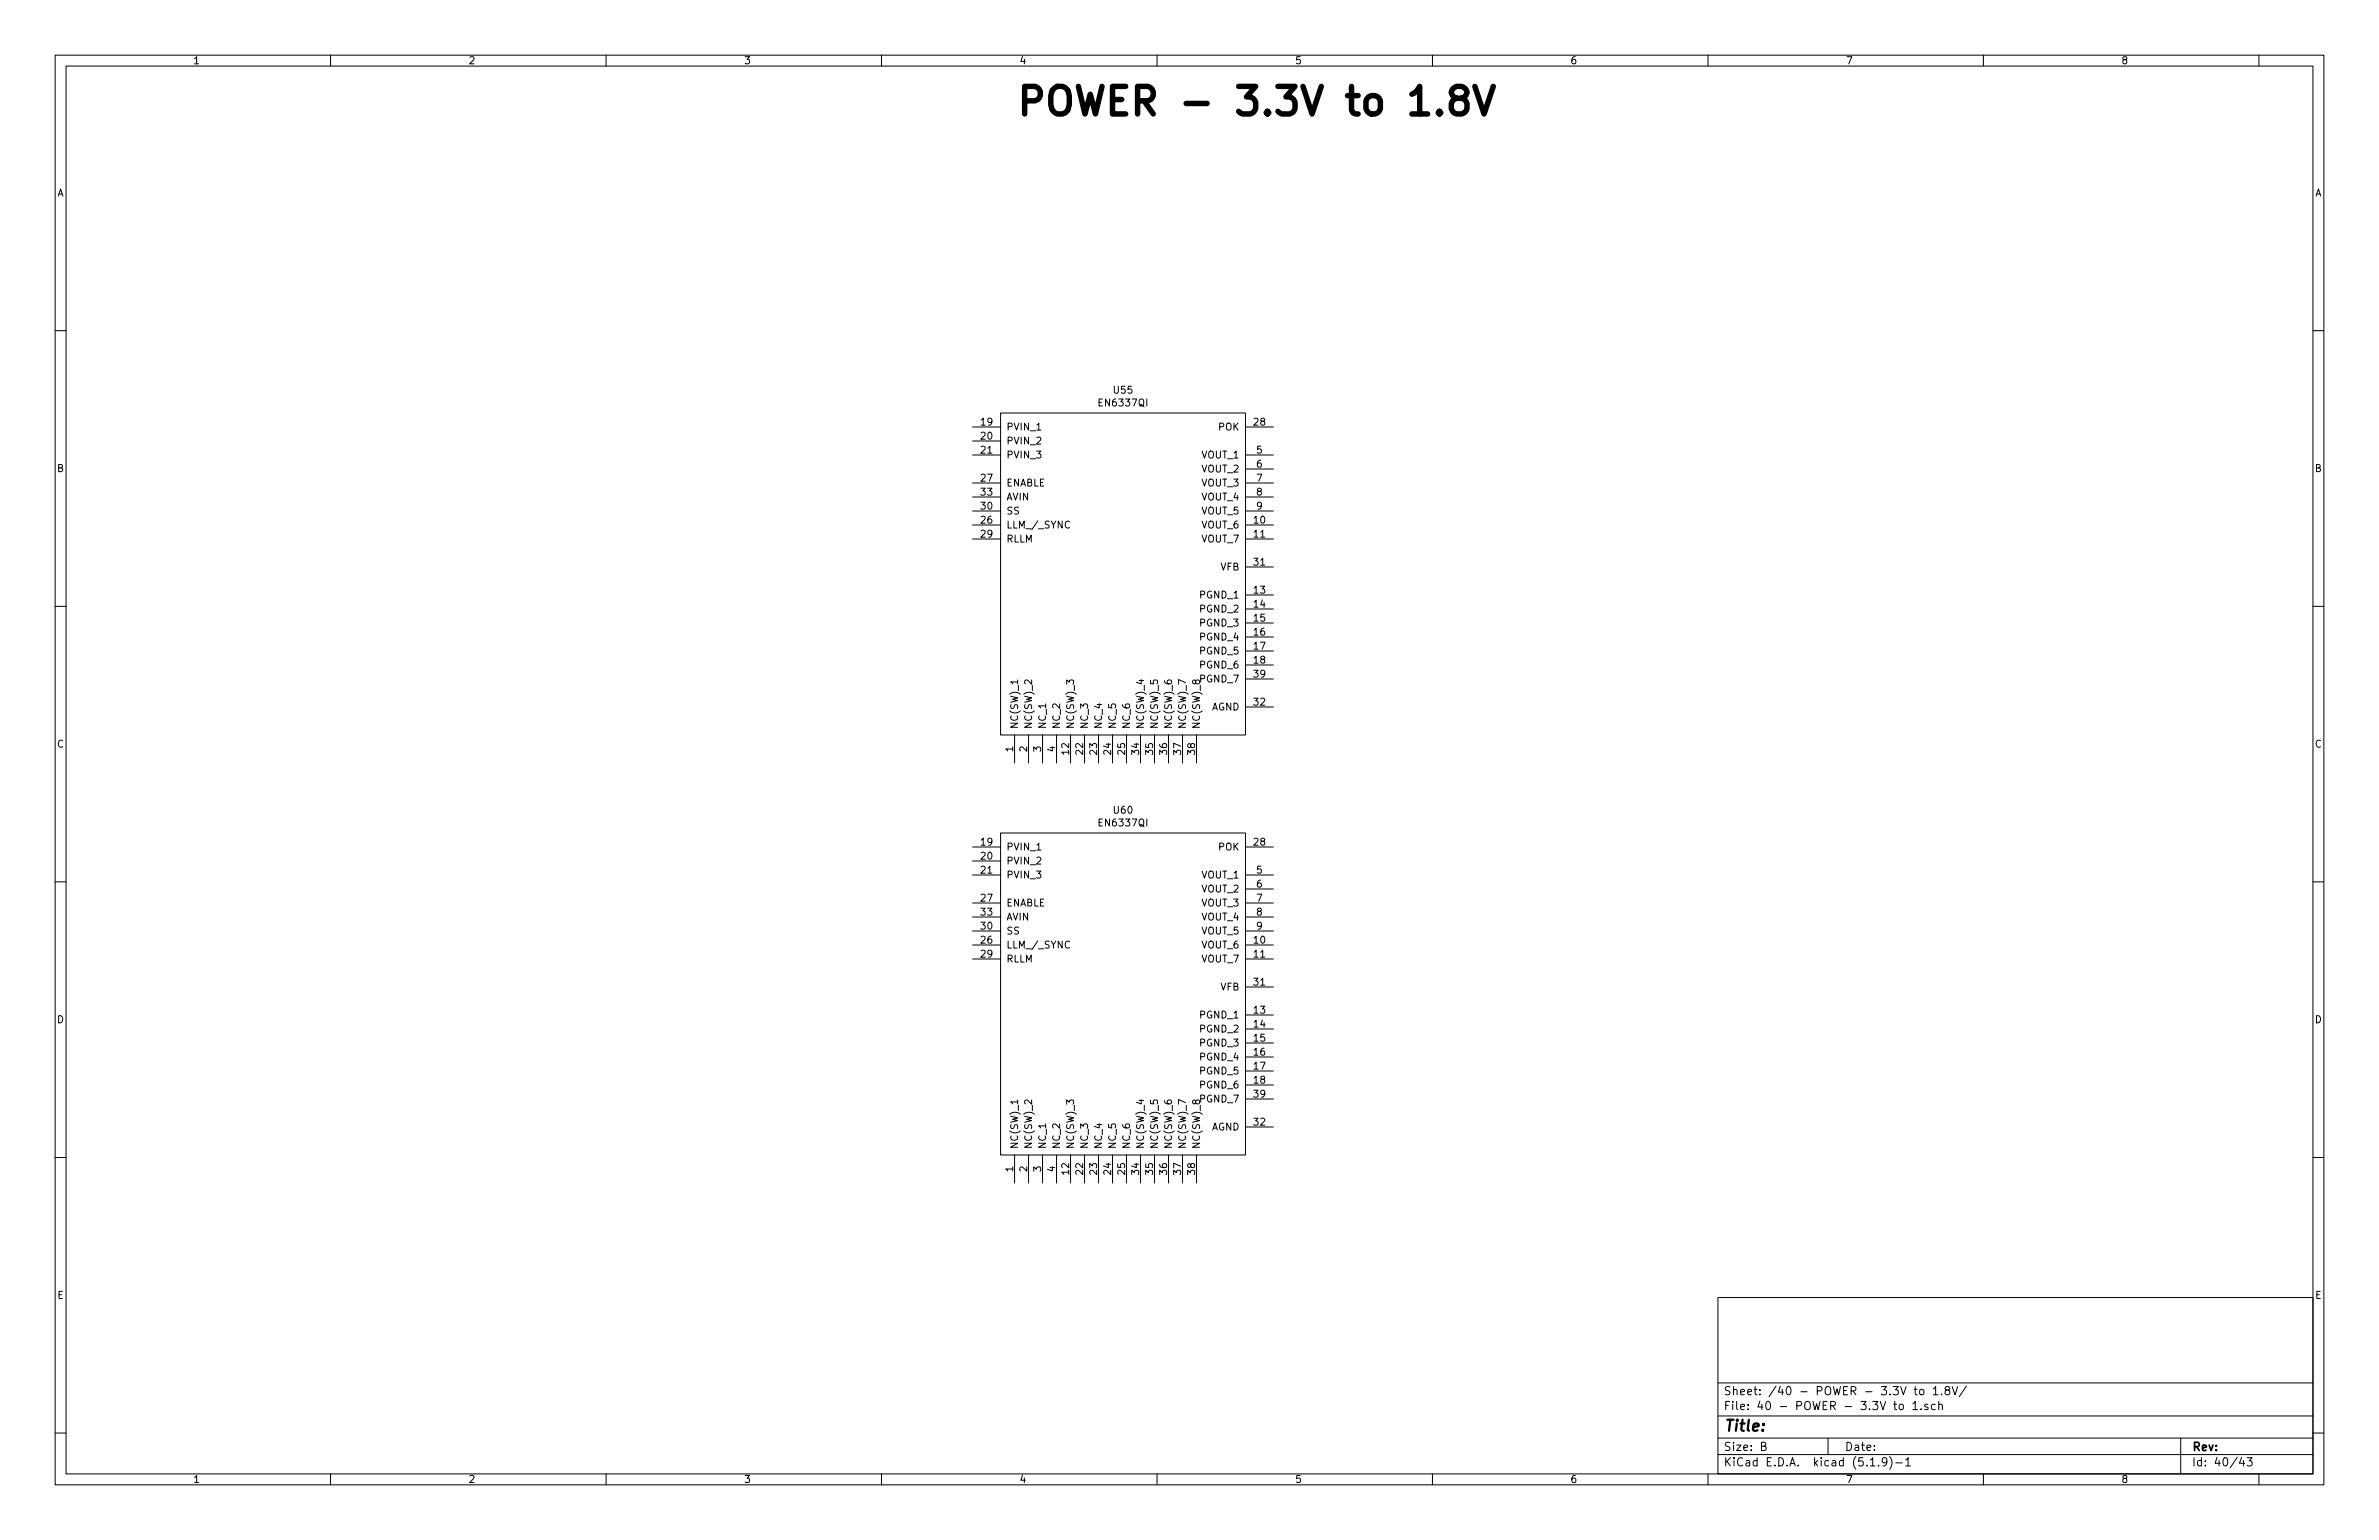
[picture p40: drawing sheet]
<svg xmlns="http://www.w3.org/2000/svg" width="432mm" height="279mm" viewBox="0 0 432 279" stroke-linecap="round" stroke-linejoin="round" font-family="sans-serif">
<defs><g id="words">
<text font-size="7" x="184.1" y="20.9">POWER - 3.3V to 1.8V</text>
<text font-size="2.8" x="312.8" y="259.7">Title:</text>
<g font-size="2.1">
<text x="312.8" y="255.8">File: 40 - POWER - 3.3V to 1.sch</text>
<text x="312.8" y="253.1">Sheet: /40 - POWER - 3.3V to 1.8V/</text>
<text x="312.8" y="263.2">Size: B</text>
<text x="334.8" y="263.2">Date:</text>
<text x="397.8" y="263.2">Rev:</text>
<text x="312.8" y="266">KiCad E.D.A. kicad (5.1.9)-1</text>
<text x="397.8" y="266">Id: 40/43</text>
</g>
<g font-size="1.8">
<text x="35" y="11.6">1</text>
<text x="85" y="11.6">2</text>
<text x="135" y="11.6">3</text>
<text x="185" y="11.6">4</text>
<text x="235" y="11.6">5</text>
<text x="285" y="11.6">6</text>
<text x="335" y="11.6">7</text>
<text x="385" y="11.6">8</text>
<text x="10.4" y="35.6">A</text>
<text x="420.2" y="35.6">A</text>
<text x="202.2" y="71.4">U55</text>
<text x="178.1" y="77.2">19</text>
<text x="199.7" y="73.7">EN6337QI</text>
<text x="227.6" y="77.2">28</text>
<text x="178.1" y="79.8">20</text>
<text x="178.1" y="82.3">21</text>
<text x="182.6" y="78.1">PVIN_1</text>
<text x="182.6" y="80.6">PVIN_2</text>
<text x="182.6" y="83.2">PVIN_3</text>
<text x="218.2" y="83.2">VOUT_1</text>
<text x="221.2" y="78.1">POK</text>
<text x="228.1" y="82.3">5</text>
<text x="10.4" y="85.6">B</text>
<text x="178.1" y="87.4">27</text>
<text x="178.1" y="89.9">33</text>
<text x="182.6" y="88.3">ENABLE</text>
<text x="218.2" y="85.7">VOUT_2</text>
<text x="218.2" y="88.3">VOUT_3</text>
<text x="228.1" y="84.8">6</text>
<text x="228.1" y="87.4">7</text>
<text x="228.1" y="89.9">8</text>
<text x="420.2" y="85.6">B</text>
<text x="178.1" y="95">26</text>
<text x="178.1" y="92.5">30</text>
<text x="182.6" y="95.9">LLM_/_SYNC</text>
<text x="182.6" y="93.3">SS</text>
<text x="182.6" y="90.8">AVIN</text>
<text x="218.2" y="95.9">VOUT_6</text>
<text x="218.2" y="90.8">VOUT_4</text>
<text x="218.2" y="93.3">VOUT_5</text>
<text x="227.6" y="95">10</text>
<text x="228.1" y="92.5">9</text>
<text x="178.1" y="97.5">29</text>
<text x="182.6" y="98.4">RLLM</text>
<text x="218.2" y="98.4">VOUT_7</text>
<text x="227.6" y="97.5">11</text>
<text x="221.5" y="103.5">VFB</text>
<text x="227.6" y="107.7">13</text>
<text x="227.6" y="102.6">31</text>
<text x="218" y="108.6">PGND_1</text>
<text x="218" y="111.1">PGND_2</text>
<text x="218" y="113.7">PGND_3</text>
<text x="227.6" y="110.2">14</text>
<text x="227.6" y="112.8">15</text>
<text x="218" y="116.2">PGND_4</text>
<text x="218" y="118.7">PGND_5</text>
<text x="227.6" y="115.3">16</text>
<text x="227.6" y="117.9">17</text>
<text x="218" y="121.3">PGND_6</text>
<text x="218" y="123.8">PGND_7</text>
<text x="227.6" y="120.4">18</text>
<text x="227.6" y="122.9">39</text>
<text x="219.8" y="128.9">AGND</text>
<text x="227.6" y="128">32</text>
<text x="10.4" y="135.6">C</text>
<text x="183.9" y="136.4" transform="rotate(-90 183.9 136.4)">1</text>
<text x="184.8" y="132.3" transform="rotate(-90 184.8 132.3)">NC(SW)_1</text>
<text x="186.4" y="136.4" transform="rotate(-90 186.4 136.4)">2</text>
<text x="187.3" y="132.3" transform="rotate(-90 187.3 132.3)">NC(SW)_2</text>
<text x="189" y="136.4" transform="rotate(-90 189 136.4)">3</text>
<text x="189.9" y="132.3" transform="rotate(-90 189.9 132.3)">NC_1</text>
<text x="191.5" y="136.4" transform="rotate(-90 191.5 136.4)">4</text>
<text x="192.4" y="132.3" transform="rotate(-90 192.4 132.3)">NC_2</text>
<text x="194.1" y="136.9" transform="rotate(-90 194.1 136.9)">12</text>
<text x="194.9" y="132.3" transform="rotate(-90 194.9 132.3)">NC(SW)_3</text>
<text x="196.6" y="136.9" transform="rotate(-90 196.6 136.9)">22</text>
<text x="197.5" y="132.3" transform="rotate(-90 197.5 132.3)">NC_3</text>
<text x="199.1" y="136.9" transform="rotate(-90 199.1 136.9)">23</text>
<text x="200" y="132.3" transform="rotate(-90 200 132.3)">NC_4</text>
<text x="201.7" y="136.9" transform="rotate(-90 201.7 136.9)">24</text>
<text x="202.6" y="132.3" transform="rotate(-90 202.6 132.3)">NC_5</text>
<text x="204.2" y="136.9" transform="rotate(-90 204.2 136.9)">25</text>
<text x="205.1" y="132.3" transform="rotate(-90 205.1 132.3)">NC_6</text>
<text x="206.8" y="136.9" transform="rotate(-90 206.8 136.9)">34</text>
<text x="207.6" y="132.3" transform="rotate(-90 207.6 132.3)">NC(SW)_4</text>
<text x="209.3" y="136.9" transform="rotate(-90 209.3 136.9)">35</text>
<text x="210.2" y="132.3" transform="rotate(-90 210.2 132.3)">NC(SW)_5</text>
<text x="211.8" y="136.9" transform="rotate(-90 211.8 136.9)">36</text>
<text x="212.7" y="132.3" transform="rotate(-90 212.7 132.3)">NC(SW)_6</text>
<text x="214.4" y="136.9" transform="rotate(-90 214.4 136.9)">37</text>
<text x="215.3" y="132.3" transform="rotate(-90 215.3 132.3)">NC(SW)_7</text>
<text x="216.9" y="136.9" transform="rotate(-90 216.9 136.9)">38</text>
<text x="217.8" y="132.3" transform="rotate(-90 217.8 132.3)">NC(SW)_8</text>
<text x="420.2" y="135.6">C</text>
<text x="199.7" y="149.9">EN6337QI</text>
<text x="202.2" y="147.6">U60</text>
<text x="178.1" y="153.4">19</text>
<text x="178.1" y="156">20</text>
<text x="182.6" y="154.3">PVIN_1</text>
<text x="221.2" y="154.3">POK</text>
<text x="227.6" y="153.4">28</text>
<text x="178.1" y="158.5">21</text>
<text x="182.6" y="156.8">PVIN_2</text>
<text x="182.6" y="159.4">PVIN_3</text>
<text x="218.2" y="159.4">VOUT_1</text>
<text x="218.2" y="161.9">VOUT_2</text>
<text x="228.1" y="158.5">5</text>
<text x="228.1" y="161">6</text>
<text x="178.1" y="163.6">27</text>
<text x="178.1" y="166.1">33</text>
<text x="182.6" y="164.5">ENABLE</text>
<text x="182.6" y="167">AVIN</text>
<text x="218.2" y="164.5">VOUT_3</text>
<text x="218.2" y="167">VOUT_4</text>
<text x="228.1" y="163.6">7</text>
<text x="228.1" y="166.1">8</text>
<text x="178.1" y="171.2">26</text>
<text x="178.1" y="173.7">29</text>
<text x="178.1" y="168.7">30</text>
<text x="182.6" y="172.1">LLM_/_SYNC</text>
<text x="182.6" y="169.5">SS</text>
<text x="218.2" y="172.1">VOUT_6</text>
<text x="218.2" y="169.5">VOUT_5</text>
<text x="227.6" y="171.2">10</text>
<text x="227.6" y="173.7">11</text>
<text x="228.1" y="168.7">9</text>
<text x="182.6" y="174.6">RLLM</text>
<text x="218.2" y="174.6">VOUT_7</text>
<text x="221.5" y="179.7">VFB</text>
<text x="227.6" y="178.8">31</text>
<text x="10.4" y="185.6">D</text>
<text x="218" y="184.8">PGND_1</text>
<text x="227.6" y="183.9">13</text>
<text x="420.2" y="185.6">D</text>
<text x="218" y="187.3">PGND_2</text>
<text x="218" y="189.9">PGND_3</text>
<text x="227.6" y="186.4">14</text>
<text x="227.6" y="189">15</text>
<text x="227.6" y="191.5">16</text>
<text x="218" y="192.4">PGND_4</text>
<text x="218" y="194.9">PGND_5</text>
<text x="218" y="197.5">PGND_6</text>
<text x="227.6" y="194.1">17</text>
<text x="227.6" y="196.6">18</text>
<text x="218" y="200">PGND_7</text>
<text x="227.6" y="199.1">39</text>
<text x="184.8" y="208.5" transform="rotate(-90 184.8 208.5)">NC(SW)_1</text>
<text x="187.3" y="208.5" transform="rotate(-90 187.3 208.5)">NC(SW)_2</text>
<text x="189.9" y="208.5" transform="rotate(-90 189.9 208.5)">NC_1</text>
<text x="192.4" y="208.5" transform="rotate(-90 192.4 208.5)">NC_2</text>
<text x="194.9" y="208.5" transform="rotate(-90 194.9 208.5)">NC(SW)_3</text>
<text x="197.5" y="208.5" transform="rotate(-90 197.5 208.5)">NC_3</text>
<text x="200" y="208.5" transform="rotate(-90 200 208.5)">NC_4</text>
<text x="202.6" y="208.5" transform="rotate(-90 202.6 208.5)">NC_5</text>
<text x="205.1" y="208.5" transform="rotate(-90 205.1 208.5)">NC_6</text>
<text x="207.6" y="208.5" transform="rotate(-90 207.6 208.5)">NC(SW)_4</text>
<text x="210.2" y="208.5" transform="rotate(-90 210.2 208.5)">NC(SW)_5</text>
<text x="212.7" y="208.5" transform="rotate(-90 212.7 208.5)">NC(SW)_6</text>
<text x="215.3" y="208.5" transform="rotate(-90 215.3 208.5)">NC(SW)_7</text>
<text x="217.8" y="208.5" transform="rotate(-90 217.8 208.5)">NC(SW)_8</text>
<text x="219.8" y="205.1">AGND</text>
<text x="227.6" y="204.2">32</text>
<text x="183.9" y="212.6" transform="rotate(-90 183.9 212.6)">1</text>
<text x="186.4" y="212.6" transform="rotate(-90 186.4 212.6)">2</text>
<text x="189" y="212.6" transform="rotate(-90 189 212.6)">3</text>
<text x="191.5" y="212.6" transform="rotate(-90 191.5 212.6)">4</text>
<text x="194.1" y="213.1" transform="rotate(-90 194.1 213.1)">12</text>
<text x="196.6" y="213.1" transform="rotate(-90 196.6 213.1)">22</text>
<text x="199.1" y="213.1" transform="rotate(-90 199.1 213.1)">23</text>
<text x="201.7" y="213.1" transform="rotate(-90 201.7 213.1)">24</text>
<text x="204.2" y="213.1" transform="rotate(-90 204.2 213.1)">25</text>
<text x="206.8" y="213.1" transform="rotate(-90 206.8 213.1)">34</text>
<text x="209.3" y="213.1" transform="rotate(-90 209.3 213.1)">35</text>
<text x="211.8" y="213.1" transform="rotate(-90 211.8 213.1)">36</text>
<text x="214.4" y="213.1" transform="rotate(-90 214.4 213.1)">37</text>
<text x="216.9" y="213.1" transform="rotate(-90 216.9 213.1)">38</text>
<text x="10.4" y="235.6">E</text>
<text x="420.2" y="235.6">E</text>
<text x="35" y="269">1</text>
<text x="85" y="269">2</text>
<text x="135" y="269">3</text>
<text x="185" y="269">4</text>
<text x="235" y="269">5</text>
<text x="285" y="269">6</text>
<text x="335" y="269">7</text>
<text x="385" y="269">8</text>
</g>
</g></defs>
<g fill="none" stroke="#000" stroke-width=".18">
<path d="M10 10h411.8v259.4h-411.8zM12 12h407.8v255.4h-407.8zM60 10v2M110 10v2M160 10v2M210 10v2M260 10v2M310 10v2M360 10v2M410 10v2M10 60h2M419.8 60h2"/>
<path d="M176.5 77.5h5.1M181.6 74.9h44.5v58.5h-44.5zM226.1 77.5h5M176.5 95.3h5.1M176.5 97.8h5.1M176.5 80h5.1M176.5 82.6h5.1M176.5 87.6h5.1M176.5 92.7h5.1M176.5 90.2h5.1M194.1 94.7a.51 .51 0 0 0-.6 0 .51 .51 0 0 0-.2 .6l.3 .5h.3l.2-.1M226.1 95.3h5"/>
<path d="M226.1 97.8h5M226.1 82.6h5M226.1 87.6h5M226.1 92.7h5M226.1 90.2h5M226.1 85.1h5M10 110h2M226.1 108h5M226.1 110.5h5M226.1 113h5M226.1 115.6h5M226.1 118.1h5"/>
<path d="M226.1 102.9h5M419.8 110h2M184.1 133.4v5M184.7 123.4v.7M186.7 133.4v5M189.2 133.4v5M191.8 133.4v5M194.3 133.4v5M196.8 133.4v5M199.4 133.4v5M201.9 133.4v5M204.5 133.4v5"/>
<path d="M207 133.4v5M209.5 133.4v5M212.1 133.4v5M214.6 133.4v5M217.2 133.4v5M226.1 120.7h5M226.1 128.3h5M226.1 123.2h5M10 160h2M176.5 153.7h5.1M176.5 156.2h5.1M176.5 158.8h5.1"/>
<path d="M181.6 151.1h44.5v58.5h-44.5zM226.1 153.7h5M226.1 158.8h5M419.8 160h2M176.5 171.5h5.1M176.5 174h5.1M176.5 163.8h5.1M176.5 168.9h5.1M176.5 166.4h5.1M194.1 170.9a.51 .51 0 0 0-.6 0 .51 .51 0 0 0-.2 .6l.3 .5h.3l.2-.1M226.1 171.5h5M226.1 174h5"/>
<path d="M226.1 163.8h5M226.1 168.9h5M226.1 179.1h5M226.1 166.4h5M226.1 161.3h5M184.7 199.6v.7M226.1 184.2h5M226.1 186.7h5M226.1 189.2h5M226.1 191.8h5M226.1 194.3h5M226.1 196.9h5"/>
<path d="M226.1 199.4h5M10 210h2M184.1 209.6v5M186.7 209.6v5M189.2 209.6v5M191.8 209.6v5M194.3 209.6v5M196.8 209.6v5M199.4 209.6v5M201.9 209.6v5M204.5 209.6v5M207 209.6v5"/>
<path d="M209.5 209.6v5M212.1 209.6v5M214.6 209.6v5M217.2 209.6v5M226.1 204.5h5M419.8 210h2M311.8 235.4h108v32h-108zM10 260h2M311.8 256.9h108M311.8 250.9h108M343.7 254.8h.6M343.9 254.3v1.2l.4 .3"/>
<path d="M344.8 254.9l.2-.1 .4 .1v.7l-.2 .2-.4-.2zM347.2 254.7l.4-.4v1.5M347.2 255.8h.9M347.4 252.1h.6M347.6 251.6v1.3l.4 .2M348.5 252.2l.2-.1 .4 .1v.7l-.2 .2-.4-.2zM348.7 255.6v.2M349.9 254.8a.37 .37 0 0 0-.6 .2l.1 .2 .5 .1 .1 .2-.2 .3-.5-.1M350.9 252l.4-.4v1.5M350.9 253.1h.9M351.3 254.8h-.5l-.3 .2 .1 .6 .2 .2 .5-.1M351.9 254.9l.1-.1a.37 .37 0 0 1 .6 .2v.8"/>
<path d="M351.9 254.3v1.5M352.4 252.9v.2M353.3 252.2l-.2-.1-.1-.3 .3-.2h.3l.3 .2-.1 .3-.6 .2-.2 .2 .1 .4 .2 .2h.3l.3-.3v-.3l-.3-.3M354.3 251.6l.5 1.5 .5-1.5M356.9 251.5l-1.3 1.9M419.8 260h2M60 267.4v2M110 267.4v2M160 267.4v2M210 267.4v2M260 267.4v2M310 267.4v2"/>
<path d="M311.8 263.9h108M311.8 260.9h108M319.7 262.4l.7-.1 .1-.2-.1-.4h-.7v1.5h.6l.3-.3a.41 .41 0 0 0-.4-.5M331.8 260.9v3M339.5 266h.8M341 265.8v.2M342.5 265.1l-.3 .3-.4-.1-.2-.2 .2-.6h.4l.2 .1a1.27 1.27 0 0 1-.2 1.3l-.4 .1M343 264.3a1.71 1.71 0 0 1 0 2.2M344.1 265.4h1.2M345.9 264.9l.4-.4v1.5M345.9 266h.9M360 267.4v2"/>
<path d="M395.8 260.9v6.5M406.9 264.4l-.4 1.1h.9M407.2 265v1M407.8 264.5h1l-.5 .5 .4 .2v.6l-.2 .2-.7-.2M410 267.4v2"/>
</g>
<path d="M264.4 17.8a1.09 1.09 0 0 1-1-1 1.09 1.09 0 0 1 1-1.1h.9a1.09 1.09 0 0 1 1 1.1 1.09 1.09 0 0 1-1 1h-.9l-.5 .3-.5 .7v.9l.5 .7 .5 .3h.9l.5-.3 .5-.7v-.9l-.3-.5-.7-.5M267.7 15.7l1.7 5 1.6-5M256.3 20.7h2.8M261.3 20.2l.2 .2-.2 .3-.3-.3 .3-.2v.5" fill="none" stroke="#000" stroke-width=".99"/>
<use href="#words"/>
</svg>
